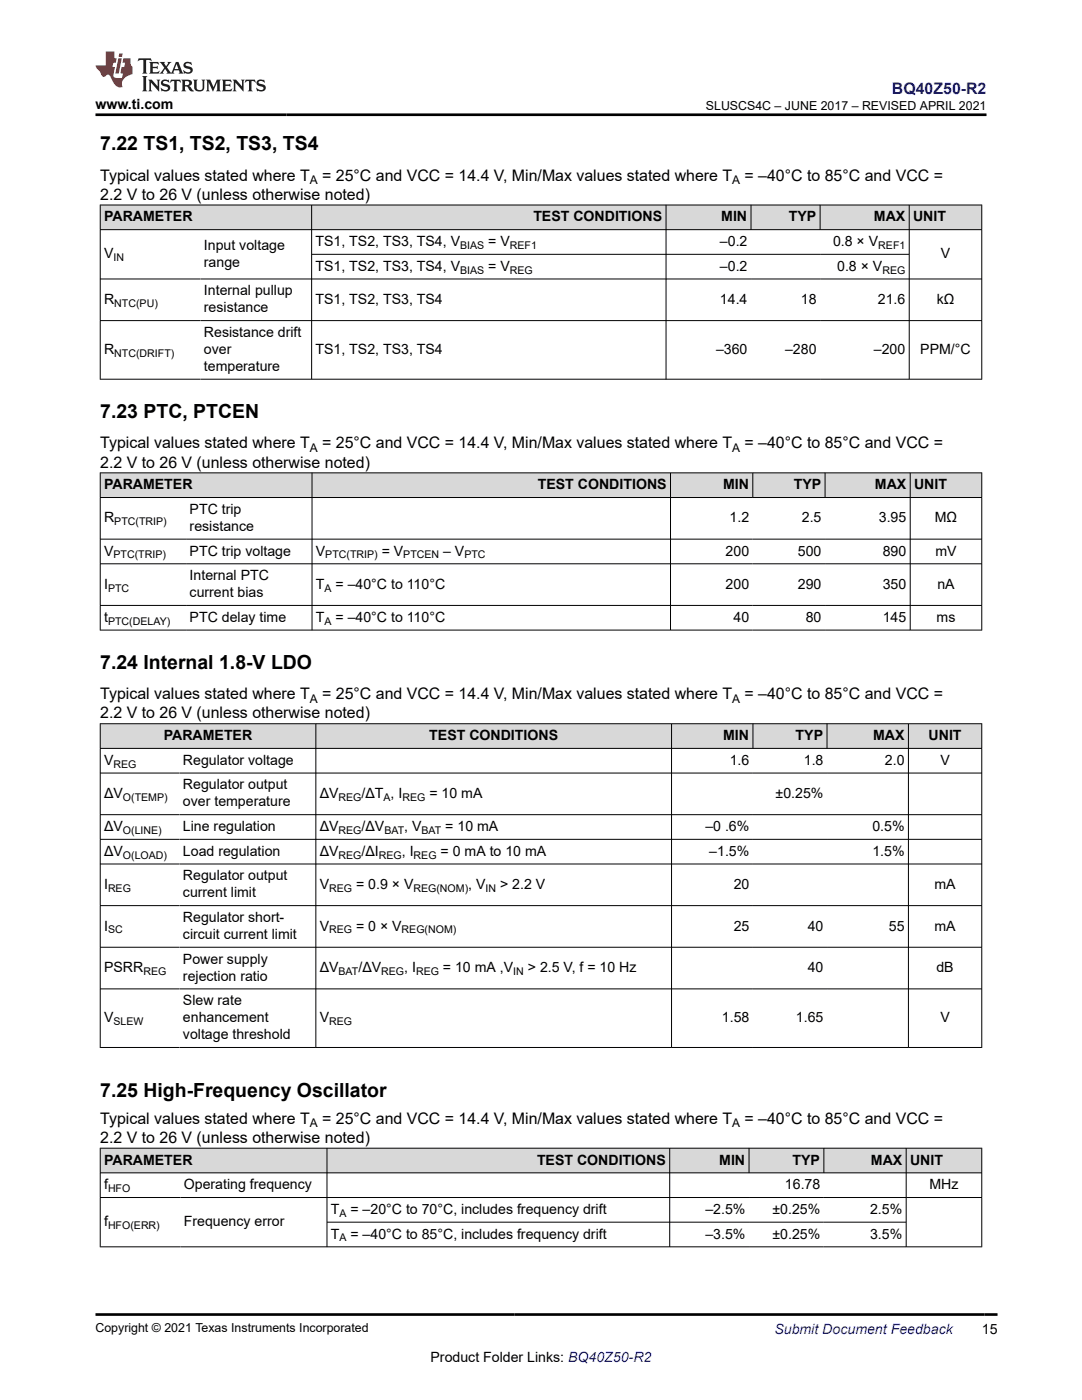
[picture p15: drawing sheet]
<svg xmlns="http://www.w3.org/2000/svg" width="216mm" height="279mm" viewBox="0 0 216 279" stroke-linecap="round" stroke-linejoin="round" font-family="sans-serif">
<defs><g id="words">
<g font-size="3.9">
<text x="20" y="29.9">7.22 TS1, TS2, TS3, TS4</text>
<text x="20" y="83.4">7.23 PTC, PTCEN</text>
<text x="20" y="133.4">7.24 Internal 1.8-V LDO</text>
<text x="20" y="218.8">7.25 High-Frequency Oscillator</text>
</g>
<text font-size="3.2" fill="#00f" x="178" y="18.7">BQ40Z50-R2</text>
<g font-size="3.2">
<text x="20" y="36.1">Typical values stated where T</text>
<text x="20" y="39.9">2.2 V to 26 V (unless otherwise noted)</text>
<text x="64.3" y="36.1">= 25°C and VCC = 14.4 V, Min/Max values stated where T</text>
<text x="148.6" y="36.1">= –40°C to 85°C and VCC =</text>
<text x="20" y="89.5">Typical values stated where T</text>
<text x="64.3" y="89.5">= 25°C and VCC = 14.4 V, Min/Max values stated where T</text>
<text x="148.6" y="89.5">= –40°C to 85°C and VCC =</text>
<text x="20" y="93.3">2.2 V to 26 V (unless otherwise noted)</text>
<text x="20" y="139.6">Typical values stated where T</text>
<text x="20" y="143.4">2.2 V to 26 V (unless otherwise noted)</text>
<text x="64.3" y="139.6">= 25°C and VCC = 14.4 V, Min/Max values stated where T</text>
<text x="148.6" y="139.6">= –40°C to 85°C and VCC =</text>
<text x="20" y="224.3">Typical values stated where T</text>
<text x="64.3" y="224.3">= 25°C and VCC = 14.4 V, Min/Max values stated where T</text>
<text x="148.6" y="224.3">= –40°C to 85°C and VCC =</text>
<text x="20" y="228.1">2.2 V to 26 V (unless otherwise noted)</text>
</g>
<g font-size="2.8">
<text x="19" y="21.8">www.ti.com</text>
<text x="20.8" y="44.2">PARAMETER</text>
<text x="106.4" y="44.2">TEST CONDITIONS</text>
<text x="143.9" y="44.2">MIN</text>
<text x="157.4" y="44.2">TYP</text>
<text x="174.4" y="44.2">MAX</text>
<text x="182.2" y="44.2">UNIT</text>
<text x="20.8" y="51.6">V</text>
<text x="40.7" y="49.9">Input voltage</text>
<text x="40.7" y="53.3">range</text>
<text x="63" y="49.1">TS1, TS2, TS3, TS4, V</text>
<text x="97.4" y="49.1">= V</text>
<text x="143.7" y="49.1">–0.2</text>
<text x="166.2" y="49.1">0.8 × V</text>
<text x="187.7" y="51.6">V</text>
<text x="40.7" y="59">Internal pullup</text>
<text x="63" y="54">TS1, TS2, TS3, TS4, V</text>
<text x="97.4" y="54">= V</text>
<text x="143.7" y="54">–0.2</text>
<text x="167" y="54">0.8 × V</text>
<text x="20.8" y="60.6">R</text>
<text x="40.7" y="62.3">resistance</text>
<text x="63" y="60.6">TS1, TS2, TS3, TS4</text>
<text x="143.7" y="60.6">14.4</text>
<text x="159.8" y="60.6">18</text>
<text x="175.2" y="60.6">21.6</text>
<text x="186.9" y="60.6">kΩ</text>
<text x="20.8" y="70.6">R</text>
<text x="40.7" y="67.3">Resistance drift</text>
<text x="40.7" y="70.6">over</text>
<text x="63" y="70.6">TS1, TS2, TS3, TS4</text>
<text x="142.9" y="70.6">–360</text>
<text x="156.7" y="70.6">–280</text>
<text x="174.4" y="70.6">–200</text>
<text x="183.6" y="70.6">PPM/°C</text>
<text x="40.7" y="74">temperature</text>
<text x="20.8" y="97.6">PARAMETER</text>
<text x="107.3" y="97.6">TEST CONDITIONS</text>
<text x="144.3" y="97.6">MIN</text>
<text x="158.4" y="97.6">TYP</text>
<text x="174.6" y="97.6">MAX</text>
<text x="182.4" y="97.6">UNIT</text>
<text x="20.8" y="104.3">R</text>
<text x="37.8" y="102.6">PTC trip</text>
<text x="37.8" y="105.9">resistance</text>
<text x="145.6" y="104.3">1.2</text>
<text x="160" y="104.3">2.5</text>
<text x="175.4" y="104.3">3.95</text>
<text x="186.5" y="104.3">MΩ</text>
<text x="20.8" y="110.9">V</text>
<text x="37.8" y="110.9">PTC trip voltage</text>
<text x="63" y="110.9">V</text>
<text x="76.2" y="110.9">= V</text>
<text x="88.4" y="110.9">– V</text>
<text x="144.8" y="110.9">200</text>
<text x="159.2" y="110.9">500</text>
<text x="176.1" y="110.9">890</text>
<text x="186.6" y="110.9">mV</text>
<text x="20.8" y="117.5">I</text>
<text x="37.8" y="115.8">Internal PTC</text>
<text x="37.8" y="119.2">current bias</text>
<text x="63" y="117.5">T</text>
<text x="67" y="117.5">= –40°C to 110°C</text>
<text x="144.8" y="117.5">200</text>
<text x="159.2" y="117.5">290</text>
<text x="176.1" y="117.5">350</text>
<text x="187" y="117.5">nA</text>
<text x="20.8" y="124.1">t</text>
<text x="37.8" y="124.1">PTC delay time</text>
<text x="63" y="124.1">T</text>
<text x="66.9" y="124.1">= –40°C to 110°C</text>
<text x="146.4" y="124.1">40</text>
<text x="160.8" y="124.1">80</text>
<text x="176.1" y="124.1">145</text>
<text x="186.9" y="124.1">ms</text>
<text x="32.7" y="147.7">PARAMETER</text>
<text x="85.7" y="147.7">TEST CONDITIONS</text>
<text x="144.3" y="147.7">MIN</text>
<text x="158.8" y="147.7">TYP</text>
<text x="174.2" y="147.7">MAX</text>
<text x="185.3" y="147.7">UNIT</text>
<text x="20.8" y="152.6">V</text>
<text x="36.5" y="152.6">Regulator voltage</text>
<text x="145.6" y="152.6">1.6</text>
<text x="160.4" y="152.6">1.8</text>
<text x="176.6" y="152.6">2.0</text>
<text x="187.6" y="152.6">V</text>
<text x="20.8" y="159.2">ΔV</text>
<text x="36.5" y="157.6">Regulator output</text>
<text x="36.5" y="160.9">over temperature</text>
<text x="63.8" y="159.2">ΔV</text>
<text x="72.1" y="159.2">/ΔT , I</text>
<text x="85.7" y="159.2">= 10 mA</text>
<text x="154.8" y="159.2">±0.25%</text>
<text x="20.8" y="165.9">ΔV</text>
<text x="36.5" y="165.9">Line regulation</text>
<text x="63.8" y="165.9">ΔV</text>
<text x="72.1" y="165.9">/ΔV</text>
<text x="80.7" y="165.9">, V</text>
<text x="88.9" y="165.9">= 10 mA</text>
<text x="140.8" y="165.9">–0 .6%</text>
<text x="174.1" y="165.9">0.5%</text>
<text x="20.8" y="170.8">ΔV</text>
<text x="36.5" y="170.8">Load regulation</text>
<text x="63.8" y="170.8">ΔV</text>
<text x="72.1" y="170.8">/ΔI</text>
<text x="80.2" y="170.8">, I</text>
<text x="87.9" y="170.8">= 0 mA to 10 mA</text>
<text x="141.5" y="170.8">–1.5%</text>
<text x="174.1" y="170.8">1.5%</text>
<text x="20.8" y="177.4">I</text>
<text x="36.5" y="175.7">Regulator output</text>
<text x="36.5" y="179.1">current limit</text>
<text x="63.8" y="177.4">V</text>
<text x="71" y="177.4">= 0.9 × V</text>
<text x="93.4" y="177.4">, V</text>
<text x="99.8" y="177.4">&gt; 2.2 V</text>
<text x="146.4" y="177.4">20</text>
<text x="186.5" y="177.4">mA</text>
<text x="20.8" y="185.7">I</text>
<text x="36.5" y="184">Regulator short-</text>
<text x="63.8" y="185.7">V</text>
<text x="71" y="185.7">= 0 × V</text>
<text x="146.4" y="185.7">25</text>
<text x="161.2" y="185.7">40</text>
<text x="177.4" y="185.7">55</text>
<text x="186.5" y="185.7">mA</text>
<text x="36.5" y="187.4">circuit current limit</text>
<text x="20.8" y="194">PSRR</text>
<text x="36.5" y="192.3">Power supply</text>
<text x="36.5" y="195.7">rejection ratio</text>
<text x="63.8" y="194">ΔV</text>
<text x="71.5" y="194">/ΔV</text>
<text x="80.7" y="194">, I</text>
<text x="88.4" y="194">= 10 mA ,V</text>
<text x="105.3" y="194">&gt; 2.5 V, f = 10 Hz</text>
<text x="161.2" y="194">40</text>
<text x="186.9" y="194">dB</text>
<text x="36.5" y="200.6">Slew rate</text>
<text x="20.8" y="204">V</text>
<text x="36.5" y="204">enhancement</text>
<text x="36.5" y="207.4">voltage threshold</text>
<text x="63.8" y="204">V</text>
<text x="144" y="204">1.58</text>
<text x="158.8" y="204">1.65</text>
<text x="187.6" y="204">V</text>
<text x="20.8" y="232.4">PARAMETER</text>
<text x="107.2" y="232.4">TEST CONDITIONS</text>
<text x="143.5" y="232.4">MIN</text>
<text x="158.1" y="232.4">TYP</text>
<text x="173.8" y="232.4">MAX</text>
<text x="181.6" y="232.4">UNIT</text>
<text x="20.8" y="237.3">f</text>
<text x="36.7" y="237.3">Operating frequency</text>
<text x="156.6" y="237.3">16.78</text>
<text x="185.5" y="237.3">MHz</text>
<text x="20.8" y="244.7">f</text>
<text x="36.7" y="244.7">Frequency error</text>
<text x="66" y="242.3">T</text>
<text x="69.9" y="242.3">= –20°C to 70°C, includes frequency drift</text>
<text x="140.8" y="242.3">–2.5%</text>
<text x="154.1" y="242.3">±0.25%</text>
<text x="173.6" y="242.3">2.5%</text>
<text x="66" y="247.2">T</text>
<text x="69.9" y="247.2">= –40°C to 85°C, includes frequency drift</text>
<text x="140.8" y="247.2">–3.5%</text>
<text x="154.1" y="247.2">±0.25%</text>
<text x="173.6" y="247.2">3.5%</text>
<text x="195.9" y="266.1">15</text>
<text x="85.9" y="271.7">Product Folder Links: BQ40Z50-R2</text>
</g>
<text font-size="2.8" fill="#00f" x="154.5" y="266.2">Submit Document Feedback</text>
<g font-size="2.5">
<text x="140.8" y="21.9">SLUSCS4C – JUNE 2017 – REVISED APRIL 2021</text>
<text x="19" y="265.9">Copyright © 2021 Texas Instruments Incorporated</text>
</g>
<g font-size="2.4">
<text x="61.8" y="36.7">A</text>
<text x="146.1" y="36.7">A</text>
<text x="61.8" y="90.1">A</text>
<text x="146.1" y="90.1">A</text>
<text x="61.8" y="140.2">A</text>
<text x="146.1" y="140.2">A</text>
<text x="61.8" y="224.9">A</text>
<text x="146.1" y="224.9">A</text>
</g>
<g font-size="2.1">
<text x="22.7" y="52.1">IN</text>
<text x="91.8" y="49.7">BIAS</text>
<text x="101.7" y="49.7">REF1</text>
<text x="175.2" y="49.7">REF1</text>
<text x="91.8" y="54.6">BIAS</text>
<text x="101.7" y="54.6">REG</text>
<text x="176.1" y="54.6">REG</text>
<text x="22.8" y="61.2">NTC(PU)</text>
<text x="22.8" y="71.2">NTC(DRIFT)</text>
<text x="22.8" y="104.8">PTC(TRIP)</text>
<text x="22.7" y="111.4">PTC(TRIP)</text>
<text x="64.9" y="111.4">PTC(TRIP)</text>
<text x="80.5" y="111.4">PTCEN</text>
<text x="92.7" y="111.4">PTC</text>
<text x="21.6" y="118">PTC</text>
<text x="64.8" y="118">A</text>
<text x="21.6" y="124.7">PTC(DELAY)</text>
<text x="64.8" y="124.7">A</text>
<text x="22.7" y="153.2">REG</text>
<text x="24.5" y="159.8">O(TEMP)</text>
<text x="67.6" y="159.8">REG</text>
<text x="76.5" y="159.8">A</text>
<text x="80.3" y="159.8">REG</text>
<text x="24.5" y="166.4">O(LINE)</text>
<text x="67.6" y="166.4">REG</text>
<text x="76.7" y="166.4">BAT</text>
<text x="84.1" y="166.4">BAT</text>
<text x="24.5" y="171.3">O(LOAD)</text>
<text x="67.6" y="171.3">REG</text>
<text x="75.6" y="171.3">REG</text>
<text x="82.5" y="171.3">REG</text>
<text x="21.6" y="178">REG</text>
<text x="65.7" y="178">REG</text>
<text x="82.5" y="178">REG(NOM)</text>
<text x="96.9" y="178">IN</text>
<text x="21.6" y="186.3">SC</text>
<text x="65.7" y="186.3">REG</text>
<text x="80.1" y="186.3">REG(NOM)</text>
<text x="28.6" y="194.6">REG</text>
<text x="67.6" y="194.6">BAT</text>
<text x="76.1" y="194.6">REG</text>
<text x="83" y="194.6">REG</text>
<text x="102.4" y="194.6">IN</text>
<text x="22.7" y="204.6">SLEW</text>
<text x="65.7" y="204.6">REG</text>
<text x="21.6" y="237.9">HFO</text>
<text x="21.6" y="245.3">HFO(ERR)</text>
<text x="67.7" y="242.8">A</text>
<text x="67.7" y="247.7">A</text>
</g>
</g></defs>
<g fill="#d8d8d8">
<path d="M20 40.9h175.9v4.9h-175.9z" fill-rule="evenodd"/>
<path d="M20.1 41h42v4.8h-42z" fill-rule="evenodd"/>
<path d="M62.2 41h70.6v4.8h-70.6z" fill-rule="evenodd"/>
<path d="M133 41h16.8v4.8h-16.8z" fill-rule="evenodd"/>
<path d="M149.9 41h13.7v4.8h-13.7z" fill-rule="evenodd"/>
<path d="M163.7 41h17.7v4.8h-17.7z" fill-rule="evenodd"/>
<path d="M181.5 41h14.3v4.8h-14.3z" fill-rule="evenodd"/>
</g>
<g fill="none" stroke="#000" stroke-width=".2">
<path d="M19.9 40.9h176.1M19.9 45.8h176.1M19.9 55.7h176.1M20 40.9v34.8M62.2 40.9v34.8M62.2 50.8h119.3M132.9 40.9v34.8M149.9 40.9v5M163.6 40.9v5M181.4 40.9v34.8M195.9 40.9v34.8M19.9 64h176.1"/>
<path d="M19.9 75.7h176.1"/>
</g>
<g fill="#d8d8d8">
<path d="M20 94.4h175.9v4.9h-175.9z" fill-rule="evenodd"/>
<path d="M20.1 94.4h42.1v4.8h-42.1z" fill-rule="evenodd"/>
<path d="M62.3 94.4h71.4v4.8h-71.4z" fill-rule="evenodd"/>
<path d="M133.9 94.4h16.2v4.8h-16.2z" fill-rule="evenodd"/>
<path d="M150.3 94.4h14.3v4.8h-14.3z" fill-rule="evenodd"/>
<path d="M164.7 94.4h16.9v4.8h-16.9z" fill-rule="evenodd"/>
<path d="M181.7 94.4h14.1v4.8h-14.1z" fill-rule="evenodd"/>
</g>
<g fill="none" stroke="#000" stroke-width=".2">
<path d="M19.9 94.4h176.1M19.9 99.3h176.1M20 94.3v31.5M62.3 94.3v31.5M133.8 94.3v31.5M150.2 94.3v5.1M164.6 94.3v5.1M181.6 94.3v31.5M195.9 94.3v31.5M19.9 107.6h176.1M19.9 112.5h176.1M19.9 120.8h176.1"/>
<path d="M19.9 125.7h176.1"/>
</g>
<g fill="#d8d8d8">
<path d="M20 144.4h175.9v5h-175.9z" fill-rule="evenodd"/>
<path d="M20.1 144.5h42.9v4.8h-42.9z" fill-rule="evenodd"/>
<path d="M63.1 144.5h70.8v4.8h-70.8z" fill-rule="evenodd"/>
<path d="M134.1 144.5h16.1v4.8h-16.1z" fill-rule="evenodd"/>
<path d="M150.3 144.5h14.7v4.8h-14.7z" fill-rule="evenodd"/>
<path d="M165.1 144.5h16.1v4.8h-16.1z" fill-rule="evenodd"/>
<path d="M181.3 144.5h14.5v4.8h-14.5z" fill-rule="evenodd"/>
</g>
<g fill="none" stroke="#000" stroke-width=".2">
<path d="M19.9 144.4h176.1M19.9 149.4h176.1M19.9 154.3h176.1M20 144.4v64.7M63 144.4v64.7M134 144.4v64.7M150.2 144.4v5M165 144.4v5M181.3 144.4v64.7M195.9 144.4v64.7M19.9 162.6h176.1M19.9 167.5h176.1"/>
<path d="M19.9 172.4h176.1M19.9 180.7h176.1M19.9 189h176.1M19.9 197.4h176.1M19.9 209h176.1"/>
</g>
<g fill="#d8d8d8">
<path d="M20 229.1h175.9v5h-175.9z" fill-rule="evenodd"/>
<path d="M20.1 229.2h45.1v4.8h-45.1z" fill-rule="evenodd"/>
<path d="M65.3 229.2h68.3v4.8h-68.3z" fill-rule="evenodd"/>
<path d="M133.7 229.2h15.7v4.8h-15.7z" fill-rule="evenodd"/>
<path d="M149.5 229.2h14.8v4.8h-14.8z" fill-rule="evenodd"/>
<path d="M164.5 229.2h16.3v4.8h-16.3z" fill-rule="evenodd"/>
<path d="M180.9 229.2h14.9v4.8h-14.9z" fill-rule="evenodd"/>
</g>
<path d="M19.9 229.1h176.1M19.9 234.1h176.1M19.9 239h176.1M20 229.1v19.8M65.2 229.1v19.8M133.6 229.1v19.8M149.5 229.1v5M164.4 229.1v5M180.8 229.1v19.8M195.9 229.1v19.8M19.9 248.8h176.1M65.2 243.9h115.7" fill="none" stroke="#000" stroke-width=".2"/>
<path d="M27.7 11.6l-.2 .6 .5-.2h.6v.1v2.2l-.2 .4h1l-.2-.4v-2.2v-.1h.5l.5 .2-.1-.6zM29.8 12.4l.2 .3v1.6l-.2 .4h1.9l.1-.6a1.08 1.08 0 0 1-1.3 .2v-.7h.6l.4 .2v-.7l-.4 .2h-.6v-.5l.2-.2a1 1 0 0 1 1 .3l-.1-.5zM31.8 12.4l1 1.1-1 1.2h.9l-.2-.2 .4-.8 .5 .8-.2 .2h1.6l-.2-.2 .1-.5h1l.1 .5-.1 .2h.9l-.2-.4-.8-1.9h-.5l-1 2.1-.8-1.1 .9-1h-.8l.2 .2-.5 .6-.3-.6 .1-.2zM35.2 12.8l.4 1h-.8zM36.8 12.5a.65 .65 0 0 0-.2 .7 .65 .65 0 0 0 .6 .5l.7 .1 .1 .3a.79 .79 0 0 1-.7 .4 .79 .79 0 0 1-.7-.5l.1 .7 .2-.1a.93 .93 0 0 0 1.1 0 .93 .93 0 0 0 .4-.9 1.46 1.46 0 0 0-1.2-.6l-.1-.3a1.09 1.09 0 0 1 1.2 .2l-.2-.6-.1 .1-.6-.2zM28.4 15.2l.2 .4v2.2l-.2 .4h1l-.2-.4v-2.2l.2-.4zM29.6 15.9l.2 .4v1.5l-.2 .4h.8l-.3-.4v-1.3l1.7 1.8v-2l.2-.4h-.8l.2 .2 .1 1.1-1.2-1.3zM32.3 16a.65 .65 0 0 0-.2 .8 .65 .65 0 0 0 .7 .4l.6 .2 .1 .2a.79 .79 0 0 1-.7 .4 .79 .79 0 0 1-.7-.5l.1 .7 .2-.1a.93 .93 0 0 0 1.1 .1 .93 .93 0 0 0 .4-1 1.46 1.46 0 0 0-1.2-.5l-.1-.4a1.09 1.09 0 0 1 1.2 .2l-.2-.6-.1 .1-.6-.1zM34.1 15.9l-.1 .6a.63 .63 0 0 1 .7-.3l.1 1.6-.3 .4h1l-.2-.4v-1.6a.66 .66 0 0 1 .8 .3l-.1-.6zM36.2 15.9l.2 .4v1.5l-.2 .4h.9l-.2-.2v-.7h.5l.1 .2a.79 .79 0 0 0 1.2 .6l-1-.9a.61 .61 0 0 0 .6-.6 .61 .61 0 0 0-.5-.7zM36.9 16.2h.2a.47 .47 0 0 1 .5 .1 .47 .47 0 0 1 .1 .5l-.2 .1-.6 .1zM38.5 15.9l.2 .2a2.27 2.27 0 0 0 .4 2 1.04 1.04 0 0 0 1.7-.7v-1.3l.2-.2h-.8l.2 .4v1.1a.6 .6 0 0 1-.6 .6 .6 .6 0 0 1-.6-.6v-1.1l.3-.4zM41.1 15.9l.2 .4v1.5l-.2 .4h.7l-.2-.4v-1.4l.9 1.9 .8-1.9v1.4l-.2 .4h1l-.3-.4v-1.5l.3-.4h-.8l-.7 1.5-.7-1.5zM44.3 15.9l.2 .4v1.5l-.2 .4h1.9l.1-.6a1.09 1.09 0 0 1-1.3 .2v-.7h.6l.4 .2v-.6l-.4 .2h-.6v-.6l.2-.1a1.01 1.01 0 0 1 1 .3l-.1-.6zM46.4 15.9l.3 .4v1.5l-.3 .4h.8l-.2-.4v-1.3l1.6 1.8v-2l.2-.4h-.7l.2 .2v1.1l-1.2-1.3zM49 15.9l-.1 .6a.63 .63 0 0 1 .8-.3v1.6l-.3 .4h1l-.2-.4v-1.6a.66 .66 0 0 1 .8 .3l-.1-.6zM51.4 16a.65 .65 0 0 0-.2 .8 .65 .65 0 0 0 .6 .4l.6 .2 .2 .2a.79 .79 0 0 1-.8 .4 .79 .79 0 0 1-.6-.5l.1 .7 .2-.1a.93 .93 0 0 0 1 .1 .93 .93 0 0 0 .5-1 1.46 1.46 0 0 0-1.3-.5l-.1-.4a1.09 1.09 0 0 1 1.3 .2l-.2-.6-.2 .1-.5-.1z" fill="#231f20"/>
<path d="M21.1 10.3v2.7h-2.1l.1 .4 .9 1a.95 .95 0 0 0 .9 .9 .59 .59 0 0 1 .6-.4 .59 .59 0 0 1 .5 .3l.4 .8a1.59 1.59 0 0 0 2.1 1.4 1.61 1.61 0 0 1 1-2.3l1-.3-.1-1.5a1.59 1.59 0 0 1-.4-1.7h-1.4l-.2 .9h.5l-.1 .9h-.5l-.2 .9v.3l.4 .1-.2 .9h-.6a.73 .73 0 0 1-1.1-.7l.3-1.5h-.5l.2-.9h.5l.2-.9h-.5v-1.3zM23.6 11.6l-.6 3.1h.7l.6-3.1zM23.8 10.7l-.1 .6h.7l.1-.6z" fill="#ed1c24"/>
<path d="M19 22.9h177.8M19 262.3h180" fill="none" stroke="#000" stroke-width=".53"/>
<use href="#words"/>
</svg>
